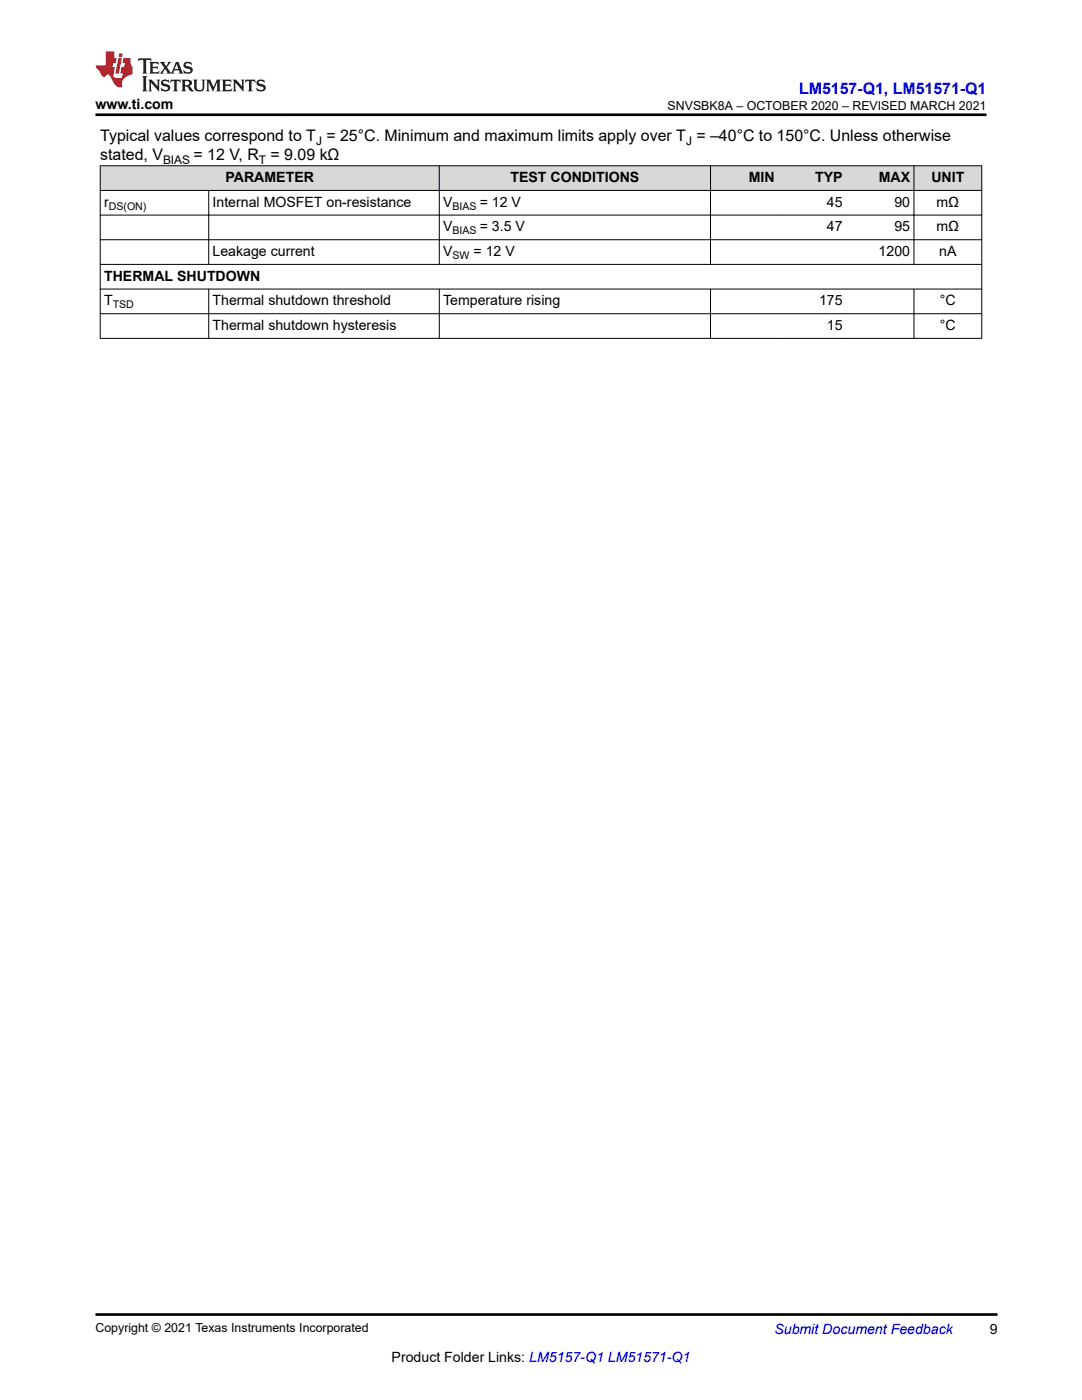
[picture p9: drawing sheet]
<svg xmlns="http://www.w3.org/2000/svg" width="216mm" height="279mm" viewBox="0 0 216 279" stroke-linecap="round" stroke-linejoin="round" font-family="sans-serif">
<defs><g id="words">
<text font-size="3.2" fill="#00f" x="159.4" y="18.7">LM5157-Q1, LM51571-Q1</text>
<g font-size="3.2">
<text x="20" y="28.2">Typical values correspond to T = 25°C. Minimum and maximum limits apply over T = –40°C to 150°C. Unless otherwise</text>
<text x="20" y="32">stated, V</text>
<text x="38.6" y="32">= 12 V, R</text>
<text x="54" y="32">= 9.09 kΩ</text>
</g>
<g font-size="2.8">
<text x="19" y="21.8">www.ti.com</text>
<text x="20.8" y="41.3">r</text>
<text x="42.4" y="41.3">Internal MOSFET on-resistance</text>
<text x="45" y="36.4">PARAMETER</text>
<text x="88.4" y="41.3">V</text>
<text x="95.7" y="41.3">= 12 V</text>
<text x="101.9" y="36.4">TEST CONDITIONS</text>
<text x="149.4" y="36.4">MIN</text>
<text x="162.6" y="36.4">TYP</text>
<text x="165" y="41.3">45</text>
<text x="175.3" y="36.4">MAX</text>
<text x="178.5" y="41.3">90</text>
<text x="185.8" y="36.4">UNIT</text>
<text x="186.9" y="41.3">mΩ</text>
<text x="88.4" y="46.2">V</text>
<text x="95.7" y="46.2">= 3.5 V</text>
<text x="165" y="46.2">47</text>
<text x="178.5" y="46.2">95</text>
<text x="186.9" y="46.2">mΩ</text>
<text x="42.4" y="51.1">Leakage current</text>
<text x="88.4" y="51.1">V</text>
<text x="94.5" y="51.1">= 12 V</text>
<text x="175.3" y="51.1">1200</text>
<text x="187.4" y="51.1">nA</text>
<text x="20.8" y="56">THERMAL SHUTDOWN</text>
<text x="20.8" y="61">T</text>
<text x="42.4" y="61">Thermal shutdown threshold</text>
<text x="42.4" y="65.9">Thermal shutdown hysteresis</text>
<text x="88.4" y="61">Temperature rising</text>
<text x="163.4" y="61">175</text>
<text x="165" y="65.9">15</text>
<text x="187.6" y="61">°C</text>
<text x="187.6" y="65.9">°C</text>
<text x="197.5" y="266.1">9</text>
<text x="78.1" y="271.7">Product Folder Links: LM5157-Q1 LM51571-Q1</text>
</g>
<text font-size="2.8" fill="#00f" x="154.5" y="266.2">Submit Document Feedback</text>
<g font-size="2.5">
<text x="133.2" y="21.9">SNVSBK8A – OCTOBER 2020 – REVISED MARCH 2021</text>
<text x="19" y="265.9">Copyright © 2021 Texas Instruments Incorporated</text>
</g>
<g font-size="2.4">
<text x="63.1" y="28.9">J</text>
<text x="136.9" y="28.9">J</text>
<text x="32.5" y="32.7">BIAS</text>
<text x="51.7" y="32.7">T</text>
</g>
<g font-size="2.1">
<text x="21.7" y="41.8">DS(ON)</text>
<text x="90.3" y="41.8">BIAS</text>
<text x="90.3" y="46.8">BIAS</text>
<text x="90.3" y="51.7">SW</text>
<text x="22.5" y="61.5">TSD</text>
</g>
</g></defs>
<g fill="#d8d8d8">
<path d="M20 33.1h175.9v4.9h-175.9z" fill-rule="evenodd"/>
<path d="M20.1 33.1h67.5v4.8h-67.5z" fill-rule="evenodd"/>
<path d="M87.7 33.1h54v4.8h-54z" fill-rule="evenodd"/>
<path d="M141.8 33.1h13.5v4.8h-13.5z" fill-rule="evenodd"/>
<path d="M155.3 33.1h13.5v4.8h-13.5z" fill-rule="evenodd"/>
<path d="M168.8 33.1h13.5v4.8h-13.5z" fill-rule="evenodd"/>
<path d="M182.4 33.1h13.4v4.8h-13.4z" fill-rule="evenodd"/>
</g>
<g fill="none" stroke="#000" stroke-width=".2">
<path d="M19.9 33.1h176.1M19.9 38h176.1M20 33v34.6M41.6 37.9v14.9M87.7 33v19.8M141.8 33v19.8M182.4 33v19.8M195.9 33v34.6M19.9 42.9h176.1M19.9 47.8h176.1M19.9 52.8h176.1M19.9 57.7h176.1"/>
<path d="M41.6 57.6v10M87.7 57.6v10M141.8 57.6v10M182.4 57.6v10M19.9 62.6h176.1M19.9 67.5h176.1"/>
</g>
<path d="M27.7 11.6l-.2 .6 .5-.2h.6v.1v2.2l-.2 .4h1l-.2-.4v-2.2v-.1h.5l.5 .2-.1-.6zM29.8 12.4l.2 .3v1.6l-.2 .4h1.9l.1-.6a1.08 1.08 0 0 1-1.3 .2v-.7h.6l.4 .2v-.7l-.4 .2h-.6v-.5l.2-.2a1 1 0 0 1 1 .3l-.1-.5zM31.8 12.4l1 1.1-1 1.2h.9l-.2-.2 .4-.8 .5 .8-.2 .2h1.6l-.2-.2 .1-.5h1l.1 .5-.1 .2h.9l-.2-.4-.8-1.9h-.5l-1 2.1-.8-1.1 .9-1h-.8l.2 .2-.5 .6-.3-.6 .1-.2zM35.2 12.8l.4 1h-.8zM36.8 12.5a.65 .65 0 0 0-.2 .7 .65 .65 0 0 0 .6 .5l.7 .1 .1 .3a.79 .79 0 0 1-.7 .4 .79 .79 0 0 1-.7-.5l.1 .7 .2-.1a.93 .93 0 0 0 1.1 0 .93 .93 0 0 0 .4-.9 1.46 1.46 0 0 0-1.2-.6l-.1-.3a1.09 1.09 0 0 1 1.2 .2l-.2-.6-.1 .1-.6-.2zM28.4 15.2l.2 .4v2.2l-.2 .4h1l-.2-.4v-2.2l.2-.4zM29.6 15.9l.2 .4v1.5l-.2 .4h.8l-.3-.4v-1.3l1.7 1.8v-2l.2-.4h-.8l.2 .2 .1 1.1-1.2-1.3zM32.3 16a.65 .65 0 0 0-.2 .8 .65 .65 0 0 0 .7 .4l.6 .2 .1 .2a.79 .79 0 0 1-.7 .4 .79 .79 0 0 1-.7-.5l.1 .7 .2-.1a.93 .93 0 0 0 1.1 .1 .93 .93 0 0 0 .4-1 1.46 1.46 0 0 0-1.2-.5l-.1-.4a1.09 1.09 0 0 1 1.2 .2l-.2-.6-.1 .1-.6-.1zM34.1 15.9l-.1 .6a.63 .63 0 0 1 .7-.3l.1 1.6-.3 .4h1l-.2-.4v-1.6a.66 .66 0 0 1 .8 .3l-.1-.6zM36.2 15.9l.2 .4v1.5l-.2 .4h.9l-.2-.2v-.7h.5l.1 .2a.79 .79 0 0 0 1.2 .6l-1-.9a.61 .61 0 0 0 .6-.6 .61 .61 0 0 0-.5-.7zM36.9 16.2h.2a.47 .47 0 0 1 .5 .1 .47 .47 0 0 1 .1 .5l-.2 .1-.6 .1zM38.5 15.9l.2 .2a2.27 2.27 0 0 0 .4 2 1.04 1.04 0 0 0 1.7-.7v-1.3l.2-.2h-.8l.2 .4v1.1a.6 .6 0 0 1-.6 .6 .6 .6 0 0 1-.6-.6v-1.1l.3-.4zM41.1 15.9l.2 .4v1.5l-.2 .4h.7l-.2-.4v-1.4l.9 1.9 .8-1.9v1.4l-.2 .4h1l-.3-.4v-1.5l.3-.4h-.8l-.7 1.5-.7-1.5zM44.3 15.9l.2 .4v1.5l-.2 .4h1.9l.1-.6a1.09 1.09 0 0 1-1.3 .2v-.7h.6l.4 .2v-.6l-.4 .2h-.6v-.6l.2-.1a1.01 1.01 0 0 1 1 .3l-.1-.6zM46.4 15.9l.3 .4v1.5l-.3 .4h.8l-.2-.4v-1.3l1.6 1.8v-2l.2-.4h-.7l.2 .2v1.1l-1.2-1.3zM49 15.9l-.1 .6a.63 .63 0 0 1 .8-.3v1.6l-.3 .4h1l-.2-.4v-1.6a.66 .66 0 0 1 .8 .3l-.1-.6zM51.4 16a.65 .65 0 0 0-.2 .8 .65 .65 0 0 0 .6 .4l.6 .2 .2 .2a.79 .79 0 0 1-.8 .4 .79 .79 0 0 1-.6-.5l.1 .7 .2-.1a.93 .93 0 0 0 1 .1 .93 .93 0 0 0 .5-1 1.46 1.46 0 0 0-1.3-.5l-.1-.4a1.09 1.09 0 0 1 1.3 .2l-.2-.6-.2 .1-.5-.1z" fill="#231f20"/>
<path d="M21.1 10.3v2.7h-2.1l.1 .4 .9 1a.95 .95 0 0 0 .9 .9 .59 .59 0 0 1 .6-.4 .59 .59 0 0 1 .5 .3l.4 .8a1.59 1.59 0 0 0 2.1 1.4 1.61 1.61 0 0 1 1-2.3l1-.3-.1-1.5a1.59 1.59 0 0 1-.4-1.7h-1.4l-.2 .9h.5l-.1 .9h-.5l-.2 .9v.3l.4 .1-.2 .9h-.6a.73 .73 0 0 1-1.1-.7l.3-1.5h-.5l.2-.9h.5l.2-.9h-.5v-1.3zM23.6 11.6l-.6 3.1h.7l.6-3.1zM23.8 10.7l-.1 .6h.7l.1-.6z" fill="#ed1c24"/>
<path d="M19 22.9h177.8M19 262.3h180" fill="none" stroke="#000" stroke-width=".53"/>
<use href="#words"/>
</svg>
